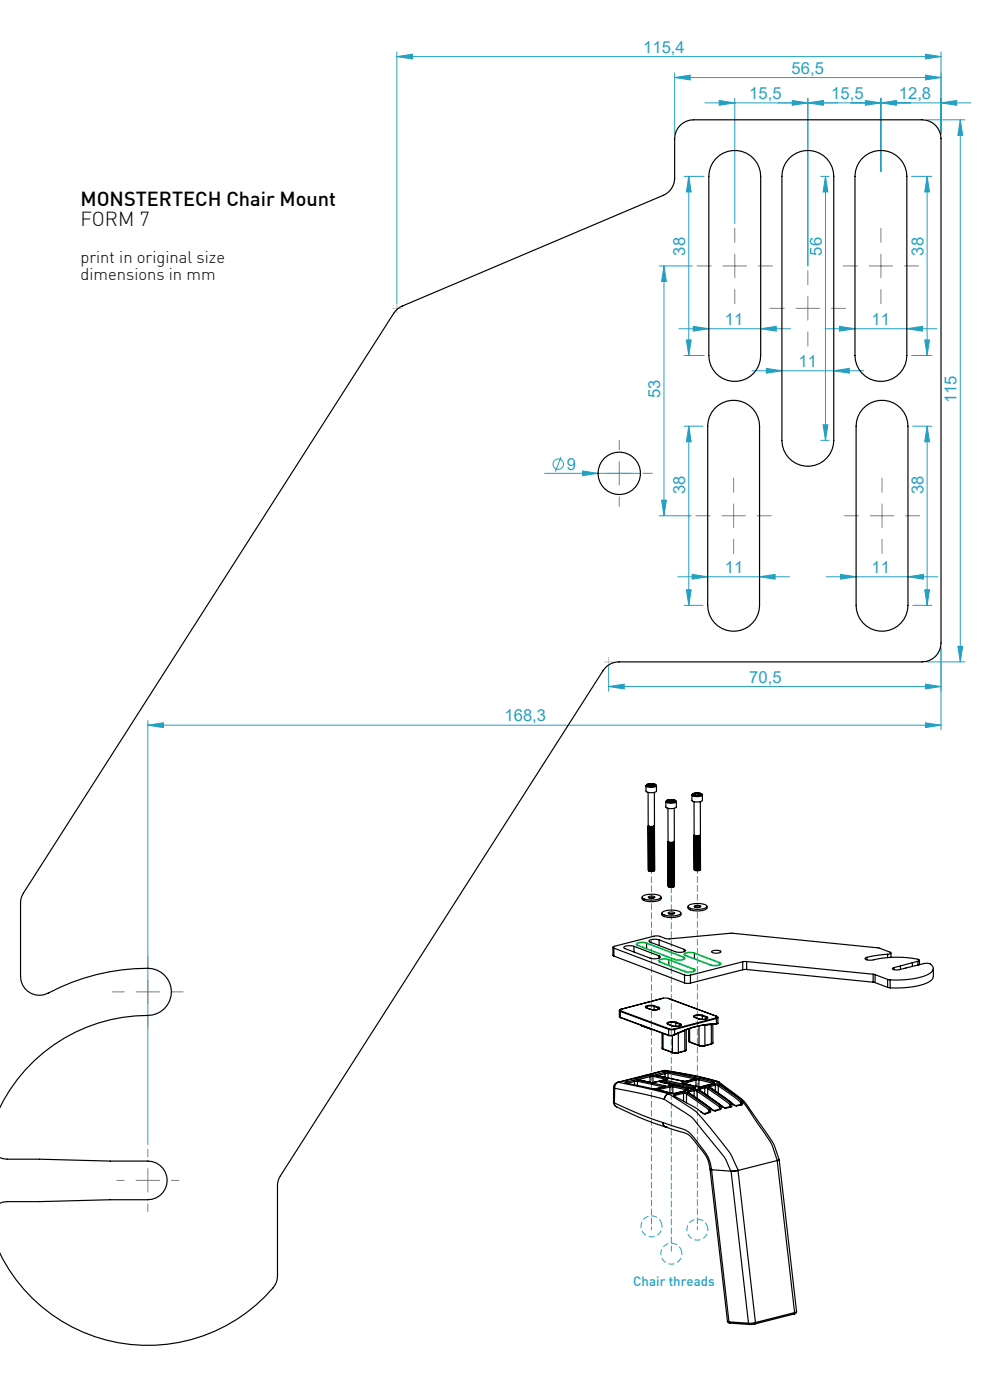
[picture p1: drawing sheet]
<svg xmlns="http://www.w3.org/2000/svg" width="210mm" height="297mm" viewBox="0 0 210 297" stroke-linecap="round" stroke-linejoin="round" font-family="sans-serif">
<defs><g id="words">
<g font-size="4.2">
<text x="17.1" y="43.7">MONSTERTECH Chair Mount</text>
<text x="17.1" y="47.9">FORM 7</text>
</g>
<g font-size="3.5" fill="#24a0c2">
<text x="136.4" y="11.2">115,4</text>
<text x="167.9" y="15.7">56,5</text>
<text x="158.9" y="21">15,5</text>
<text x="176.3" y="21">15,5</text>
<text x="190.7" y="21">12,8</text>
<text x="145.3" y="54.2" transform="rotate(-90 145.3 54.2)">38</text>
<text x="174.3" y="54.2" transform="rotate(-90 174.3 54.2)">56</text>
<text x="195.9" y="54.2" transform="rotate(-90 195.9 54.2)">38</text>
<text x="153.8" y="68.9">11</text>
<text x="184.9" y="68.9">11</text>
<text x="169.4" y="77.9">11</text>
<text x="140.1" y="84.5" transform="rotate(-90 140.1 84.5)">53</text>
<text x="202.9" y="85.5" transform="rotate(-90 202.9 85.5)">115</text>
<text x="120.2" y="99.7">9</text>
<text x="145.3" y="104.9" transform="rotate(-90 145.3 104.9)">38</text>
<text x="195.9" y="104.9" transform="rotate(-90 195.9 104.9)">38</text>
<text x="153.8" y="121.6">11</text>
<text x="184.9" y="121.6">11</text>
<text x="158.9" y="144.9">70,5</text>
<text x="107" y="153.1">168,3</text>
</g>
<g font-size="3.5">
<text x="17.1" y="55.8">print in original size</text>
<text x="17.1" y="59.3">dimensions in mm</text>
</g>
<text font-size="2.8" fill="#24a0c2" x="134.3" y="272.8">Chair threads</text>
</g></defs>
<g fill="none" stroke="#24a0c2" stroke-width=".21">
<path d="M84.2 12l3.3-.5v1zM84.2 11v53.4M84.2 12h115.4M143.1 16.5l3.3-.6v1.1zM143.1 15.5v12.9M143.1 16.5h56.5M196.3 15.9l3.3 .6-3.3 .5zM196.3 11.5l3.3 .5-3.3 .5zM199.6 11v17.4M145.1 37.4h4.3M146.1 37.4l.5 3.3h-1zM146.1 37.4v38"/>
<path d="M152.6 21.3l3.3 .5-3.3 .5zM155.9 20.8v26.6M168.1 21.3l3.3 .5-3.3 .5zM171.4 21.8l3.3-.5v1zM171.4 20.8v35.6M174.1 37.4h1.8M175.1 37.4v56M175.1 37.4l.5 3.3h-1zM183.6 21.3l3.3 .5-3.3 .5zM186.9 21.8l3.3-.5v1zM186.9 20.8v15.6M193.4 37.4h4.3"/>
<path d="M196.6 25.4h8.1M196.7 37.4l.5 3.3h-1zM196.7 37.4v38M199.6 21.8l3.3-.5v1zM203.7 25.4l.5 3.3h-1zM203.7 25.4v115M206 21.8h-56.5M139.8 56.4h7.1M140.8 56.4v53M140.8 56.4l.6 3.3h-1.1zM144 69.7h23.7M145.1 75.4h4.3"/>
<path d="M145.6 72.1h1l-.5 3.3zM147.1 69.2l3.3 .5-3.3 .5zM159.5 78.7h23.7M161.4 69.7l3.3-.5v1zM162.6 78.1l3.3 .6-3.3 .5zM175 69.7h23.7M176.9 78.7l3.3-.6v1.1zM178.1 69.2l3.3 .5-3.3 .5zM192.4 69.7l3.3-.5v1zM193.4 75.4h4.3M196.2 72.1h1l-.5 3.3zM119.1 96.9l-1.3 3.1"/>
<path d="M123.6 99.9l3.3 .5-3.3 .5zM145.1 90.4h4M146.1 90.4l.5 3.3h-1zM146.1 90.4v38M174.1 93.4h1.8M174.6 90.1h1l-.5 3.3zM193.6 90.4h4.1M196.7 90.4l.5 3.3h-1zM196.7 90.4v38M115.5 100.4h20.4M139.8 109.4h6.8M140.3 106.1h1.1l-.6 3.3z"/>
<path d="M143.8 122.4h23.7M145.1 128.4h4M145.6 125.1h1l-.5 3.3zM146.8 121.9l3.3 .5-3.3 .5zM161.1 122.4l3.3-.5v1zM175.2 122.4h23.7M178.3 121.9l3.3 .5-3.3 .5zM192.6 122.4l3.3-.5v1zM193.6 128.4h4.1M196.2 125.1h1l-.5 3.3zM199.6 137.4v17.4M203.2 137.1h1l-.5 3.3z"/>
<path d="M31.4 153.8l3.3-.5v1.1zM31.4 152.8v90M31.4 153.8h168.2M129.1 145.6l3.3-.5v1.1zM129.1 141.4v5.2M129.1 145.6h70.5M196.3 153.3l3.3 .5-3.3 .6zM196.3 145.1l3.3 .5-3.3 .6zM196.6 140.4h8.1"/>
<circle cx="118.4" cy="98.5" r="1.1"/>
</g>
<path d="M83.2 65.4h2M84.2 64.4v2M129.1 139.4v2M128.1 140.4h2" fill="none" stroke="#c0c0c0" stroke-width=".21"/>
<path d="M140.3 259.5a2.22 2.22 0 0 0-3.7-.9 2.22 2.22 0 0 0 1 3.7 2.22 2.22 0 0 0 2.8-2.6l-.1-.2M144.5 265.3a2.22 2.22 0 0 0-3.7-.9 2.22 2.22 0 0 0 1 3.7 2.22 2.22 0 0 0 2.8-2.6l-.1-.2M150.1 260.2a2.22 2.22 0 0 0-3.7-.9 2.22 2.22 0 0 0 .9 3.7 2.22 2.22 0 0 0 2.8-2.6v-.2" fill="none" stroke="#24a0c2" stroke-width=".21" stroke-dasharray="1.3 .6" stroke-dashoffset=".3" stroke-linecap="butt"/>
<g fill="none" stroke="#808080" stroke-width=".21" stroke-dasharray="15.2 1.3 1.3 1.3">
<path d="M150.9 56.4h-3M155.9 51.4v-3M160.9 56.4h3M181.9 56.4h-3M186.9 51.4v-3M191.9 56.4h3M155.9 61.4v3M166.4 65.4h-3M171.4 60.4v-3M171.4 70.4v3M176.4 65.4h3M186.9 61.4v3"/>
<path d="M131.4 95.4v-2M126.4 100.4h-2M131.4 105.4v2M136.4 100.4h2M150.6 109.4h-3M155.6 114.4v3M155.6 104.4v-3M160.6 109.4h3M182.1 109.4h-3M187.1 114.4v3M187.1 104.4v-3M192.1 109.4h3"/>
<path d="M26.4 210.4h-2.5M31.4 205.4v-2.5M31.4 215.4v2.5M36.4 210.4h2.5M26.4 250.4h-1.6M31.4 245.4v-1.6M31.4 255.4v1.6M36.4 250.4h1.6"/>
</g>
<g fill="none" stroke="#808080" stroke-width=".21">
<path d="M153.4 56.4h5M155.9 53.9v5M184.4 56.4h5M186.9 53.9v5M168.9 65.4h5M171.4 62.9v5M131.4 97.9v5M128.9 100.4h5M153.1 109.4h5M155.6 106.9v5M184.6 109.4h5M187.1 106.9v5"/>
<path d="M28.9 210.4h5M31.4 207.9v5M28.9 250.4h5M31.4 247.9v5"/>
</g>
<path d="M138.2 184.8v76.1" fill="none" stroke="#24a0c2" stroke-width=".21" stroke-dasharray="1.3 .6" stroke-dashoffset=".7"/>
<path d="M142.4 188.3v77.1" fill="none" stroke="#24a0c2" stroke-width=".21" stroke-dasharray="1.3 .6" stroke-dashoffset=".1"/>
<path d="M147.9 184.7v76.2" fill="none" stroke="#24a0c2" stroke-width=".21" stroke-dasharray="1.3 .6" stroke-dashoffset=".6"/>
<g fill="#24a0c2">
<path d="M123.6 99.9l3.3 .5-3.3 .5z"/>
<path d="M84.2 12l3.3-.5v1zM196.3 11.5l3.3 .5-3.3 .5zM129.1 145.6l3.3-.5v1.1zM196.3 145.1l3.3 .5-3.3 .6z"/>
<path d="M171.4 21.8l3.3-.5v1zM152.6 21.3l3.3 .5-3.3 .5z"/>
<path d="M196.2 72.1h1l-.5 3.3zM196.7 37.4l.5 3.3h-1z"/>
<path d="M174.6 90.1h1l-.5 3.3zM175.1 37.4l.5 3.3h-1z"/>
<path d="M196.2 125.1h1l-.5 3.3zM196.7 90.4l.5 3.3h-1z"/>
<path d="M146.1 90.4l.5 3.3h-1zM145.6 125.1h1l-.5 3.3zM140.8 56.4l.6 3.3h-1.1zM140.3 106.1h1.1l-.6 3.3z"/>
<path d="M146.1 37.4l.5 3.3h-1zM145.6 72.1h1l-.5 3.3zM203.7 25.4l.5 3.3h-1zM203.2 137.1h1l-.5 3.3z"/>
<path d="M147.1 69.2l3.3 .5-3.3 .5zM161.4 69.7l3.3-.5v1z"/>
<path d="M143.1 16.5l3.3-.6v1.1zM196.3 15.9l3.3 .6-3.3 .5zM168.1 21.3l3.3 .5-3.3 .5zM186.9 21.8l3.3-.5v1zM178.1 69.2l3.3 .5-3.3 .5zM192.4 69.7l3.3-.5v1zM146.8 121.9l3.3 .5-3.3 .5zM161.1 122.4l3.3-.5v1zM183.6 21.3l3.3 .5-3.3 .5zM199.6 21.8l3.3-.5v1zM31.4 153.8l3.3-.5v1.1zM196.3 153.3l3.3 .5-3.3 .6z"/>
<path d="M162.6 78.1l3.3 .6-3.3 .5zM176.9 78.7l3.3-.6v1.1zM178.3 121.9l3.3 .5-3.3 .5zM192.6 122.4l3.3-.5v1z"/>
</g>
<g fill="none" stroke="#000" stroke-width=".25">
<path d="M151.8 33.7a5.5 5.5 0 0 1 6-1.4 5.5 5.5 0 0 1 3.6 5.1v38a5.5 5.5 0 0 1-5.5 5.5 5.5 5.5 0 0 1-5.5-5.5v-38a5.5 5.5 0 0 1 1.4-3.7zM167.3 33.7a5.5 5.5 0 0 1 6-1.4 5.5 5.5 0 0 1 3.6 5.1v56a5.5 5.5 0 0 1-5.5 5.5 5.5 5.5 0 0 1-5.5-5.5v-56a5.5 5.5 0 0 1 1.4-3.7zM182.8 33.7a5.5 5.5 0 0 1 6-1.4 5.5 5.5 0 0 1 3.6 5.1v38a5.5 5.5 0 0 1-5.5 5.5 5.5 5.5 0 0 1-5.5-5.5v-38a5.5 5.5 0 0 1 1.4-3.7zM151.6 86.7a5.5 5.5 0 0 1 6-1.4 5.5 5.5 0 0 1 3.5 5.1v38a5.5 5.5 0 0 1-5.5 5.5 5.5 5.5 0 0 1-5.5-5.5v-38a5.5 5.5 0 0 1 1.5-3.7zM183 86.7a5.5 5.5 0 0 1 6.1-1.4 5.5 5.5 0 0 1 3.5 5.1v38a5.5 5.5 0 0 1-5.5 5.5 5.5 5.5 0 0 1-5.5-5.5v-38a5.5 5.5 0 0 1 1.4-3.7zM137.2 166.5a1.67 1.67 0 0 1 1.9 .1 1.67 1.67 0 0 1-1.9-.1zM137.5 175.3a1.01 1.01 0 0 0 1.3 0M137.5 175.5a1.01 1.01 0 0 0 1.3 .1M137.5 175.7a1.01 1.01 0 0 0 1.3 .1M137.5 175.9v.1M137.5 176.1v.1M137.5 176.4h.1"/>
<path d="M137.5 176.6h.1M137.5 176.8h.1M137.5 177h.1M137.5 177.2h.1M137.6 175.6l.5 .2 .7-.1a1.01 1.01 0 0 1-1.3 0zM137.6 175.9l.5 .1 .7-.1a1.01 1.01 0 0 1-1.3 0zM137.6 176.1l.5 .1 .7-.1a1.01 1.01 0 0 1-1.3 0zM137.6 176.3l.5 .1 .7-.1a1.01 1.01 0 0 1-1.3 0zM137.6 176.5l.5 .2 .7-.2a1.01 1.01 0 0 1-1.3 0zM137.6 176.7l.5 .2 .7-.2a1.01 1.01 0 0 1-1.3 0zM137.6 176.9l.5 .2 .7-.1a1.01 1.01 0 0 1-1.3-.1zM137.6 177.1l.5 .2 .7-.1a1.01 1.01 0 0 1-1.3 0z"/>
<path d="M137.6 177.3l.5 .2 .7-.1a1.01 1.01 0 0 1-1.3 0zM137.6 177.5l.5 .2 .7-.1a1.01 1.01 0 0 1-1.3 0zM137.6 177.8l.5 .1 .7-.1a1.01 1.01 0 0 1-1.3 0zM137.6 178l.5 .1 .7-.1a1.01 1.01 0 0 1-1.3 0zM137.6 178.2l.5 .1 .7-.1a1.01 1.01 0 0 1-1.3 0zM137.6 178.4l.5 .2 .7-.2a1.01 1.01 0 0 1-1.3 0zM137.6 178.6l.5 .2 .7-.2a1.01 1.01 0 0 1-1.3 0zM137.6 178.8l.5 .2 .7-.1a1.01 1.01 0 0 1-1.3 0zM137.6 179l.5 .2 .7-.1a1.01 1.01 0 0 1-1.3 0zM137.6 179.2l.5 .2 .7-.1a1.01 1.01 0 0 1-1.3 0zM137.6 179.4l-.1 .1a1.01 1.01 0 0 0 1.3 0l-.7 .1-.5-.1M137.6 179.7h-.1a1.01 1.01 0 0 0 1.3 0l-.7 .1-.5-.1"/>
<path d="M137.6 179.9h-.1a1.01 1.01 0 0 0 1.3 0l-.7 .1-.5-.1M137.7 166.4v.3M138.4 166.4l.4 .1-.3 .2h-.6l-.4-.1 .2-.2M138.4 166.4h-.7M138.4 166.4v.3M138.8 175.2a.69 .69 0 0 1-1.1 .3l-.2-.2 .6 .1 .7-.2M138.8 175.4a.69 .69 0 0 1-1.1 .3l-.2-.2 .6 .1 .7-.2M138.8 168.1v7a1.17 1.17 0 0 1-1.3 0v-7M138.8 175.3h.1M138.8 175.5v.1M138.8 175.7v.1M138.8 176a1.18 1.18 0 0 1-1.3 0"/>
<path d="M138.8 175.9v.1M138.8 176.1v.1M138.8 176.2a1.17 1.17 0 0 1-1.3 0M138.8 176.4a1.02 1.02 0 0 1-1.3 0M138.8 176.6a1.02 1.02 0 0 1-1.3 0M138.8 176.8a1.02 1.02 0 0 1-1.3 0M138.8 177a1.02 1.02 0 0 1-1.3 0M138.8 177.2a1.02 1.02 0 0 1-1.3 0M138.8 177.4a1 1 0 0 1-1.3 0M138.8 177.6a1 1 0 0 1-1.3 0M138.8 177.8a1 1 0 0 1-1.3 0M138.8 178a1 1 0 0 1-1.3 0"/>
<path d="M138.8 178.3a1 1 0 0 1-1.3 0M138.8 178.5a1 1 0 0 1-1.3 0M138.8 178.7a1 1 0 0 1-1.3 0M138.8 178.9a1 1 0 0 1-1.3 0M138.8 179.1a1 1 0 0 1-1.3 0M138.8 179.3a1 1 0 0 1-1.3 0M138.8 179.5a1 1 0 0 1-1.3 0M138.8 179.7a1 1 0 0 1-1.3 0M138.8 179.9a1 1 0 0 1-1.3 0M139.2 166.7a1.62 1.62 0 0 0-2.2 0M139.2 166.7a1.92 1.92 0 0 1-2.2 0M139.2 166.7l.1 1.1a1.93 1.93 0 0 1-2.3 0v-1.1"/>
<path d="M141.4 169.9a1.67 1.67 0 0 1 1.9 .1 1.67 1.67 0 0 1-1.9-.1zM141.8 178.6h-.1a1.01 1.01 0 0 0 1.3 0l-.7 .2-.5-.2M141.8 178.8h-.1a1.01 1.01 0 0 0 1.3 0l-.7 .2-.5-.2M141.8 179l-.1 .1a1.01 1.01 0 0 0 1.3 0l-.7 .1-.5-.2M141.8 179.2l-.1 .1a1.01 1.01 0 0 0 1.3 0l-.7 .1-.5-.2M141.8 179.4l-.1 .1a1.01 1.01 0 0 0 1.3 0l-.7 .1-.5-.1M141.8 179.6l-.1 .1a1.01 1.01 0 0 0 1.3 0l-.7 .1-.5-.1M141.8 179.9h-.1a1.01 1.01 0 0 0 1.3 0l-.7 .1-.5-.1M141.9 169.8v.3M142.6 169.7l.4 .2-.2 .2h-.7l-.4-.1 .2-.2M142.6 169.7l-.7 .1M142.6 169.7v.4"/>
<path d="M143 171.5v7a1.18 1.18 0 0 1-1.3 0v-7M143 178.7a1 1 0 0 1-1.3 0M143 178.9a1 1 0 0 1-1.3 0M143 179.1a1 1 0 0 1-1.3 0M143 179.3a1 1 0 0 1-1.3 0M143 179.5a1 1 0 0 1-1.3 0M143 179.7a1 1 0 0 1-1.3 0M143 179.9a1 1 0 0 1-1.3 0M143.5 170a1.62 1.62 0 0 0-2.3 .1M143.5 170.1v1.1a1.93 1.93 0 0 1-2.3 0v-1.1M143.5 170.1a1.92 1.92 0 0 1-2.3 0M146.8 168.7a1.95 1.95 0 0 0 2.2-.1v1.2a1.93 1.93 0 0 1-2.2 0z"/>
<path d="M146.9 168.5a1.67 1.67 0 0 1 1.9 .1 1.67 1.67 0 0 1-1.9-.1zM147.2 178.5a1.01 1.01 0 0 0 1.4 .1M147.2 178.7a1.01 1.01 0 0 0 1.4 .1M147.2 179a1.01 1.01 0 0 0 1.4 0M147.2 179.2a1.01 1.01 0 0 0 1.4 0M147.2 179.4h.1M147.2 179.6h.1M147.3 179.8v.1M147.5 168.4v.2M148.1 168.3l.4 .2-.2 .2h-.6l-.5-.1 .3-.2M148.1 168.3l-.6 .1M148.1 168.3v.4"/>
<path d="M148.5 177.2l-.6 .2-.6-.2M148.5 177.2a.69 .69 0 0 1-1 .2l-.2-.2M148.5 177.4a.69 .69 0 0 1-1 .2l-.2-.2 .6 .2 .6-.2M148.5 177.6a.69 .69 0 0 1-1 .2l-.2-.1 .6 .1 .6-.2M148.5 177.8a.69 .69 0 0 1-1 .3l-.2-.2 .6 .1 .6-.2M148.5 178a.69 .69 0 0 1-1 .3l-.2-.2 .6 .1 .6-.2M148.5 178.2a.69 .69 0 0 1-1 .3l-.2-.2 .6 .1 .6-.1M148.5 178.4a.69 .69 0 0 1-1 .3l-.2-.2 .6 .1 .6-.1M148.5 178.7a.69 .69 0 0 1-1 .2l-.2-.2 .6 .1 .6-.1M148.5 178.9a.69 .69 0 0 1-1 .2l-.2-.2 .6 .1 .6-.1M148.5 179.1a.69 .69 0 0 1-1 .2l-.2-.2 .6 .2 .6-.2M148.5 179.3a.69 .69 0 0 1-1 .2l-.2-.2 .6 .2 .6-.2"/>
<path d="M148.5 179.5a.69 .69 0 0 1-1 .2l-.2-.1 .6 .1 .6-.2M148.5 179.7a.69 .69 0 0 1-1 .3l-.2-.2 .6 .1 .6-.2M148.5 179.9a.69 .69 0 0 1-1 .3l-.2-.2 .6 .1 .6-.2M148.6 170.1v7a1.17 1.17 0 0 1-1.4 0v-7M148.6 177.3a1 1 0 0 1-1.4 0M148.6 177.5a1 1 0 0 1-1.4 0M148.6 177.7a1 1 0 0 1-1.4 0M148.6 177.9a1 1 0 0 1-1.4 0M148.6 178.1a1 1 0 0 1-1.4 0M148.6 178.3a1 1 0 0 1-1.4 0M148.6 178.5v.1M148.6 178.7v.1"/>
<path d="M148.6 179h.1M148.6 179.2h.1M148.6 179.4a1.17 1.17 0 0 1-1.4 0M148.6 179.4h.1M148.6 179.6a1.17 1.17 0 0 1-1.3 0M148.6 179.6h.1M148.6 179.8a1.02 1.02 0 0 1-1.3 .1M149 168.6a1.62 1.62 0 0 0-2.2 .1M136.3 190.1a4.2 4.2 0 0 1 3.9 .1v.1a3.4 3.4 0 0 1-3.3 .5l-.6-.3zM137.5 184.6h.1M137.5 184.6l.2 .1M137.5 190.2a1.34 1.34 0 0 1 1.4 .1 1.24 1.24 0 0 1-1.4 0z"/>
<path d="M137.6 184.7l.1 .1M137.6 180.1h-.1a1.01 1.01 0 0 0 1.3 0l-.7 .1-.5-.1M137.6 180.3h-.1a1.01 1.01 0 0 0 1.3 0l-.7 .2-.5-.2M137.6 180.5h-.1a1.01 1.01 0 0 0 1.3 0l-.7 .2-.5-.2M137.6 180.7l-.1 .1a1.01 1.01 0 0 0 1.3 0l-.7 .1-.5-.2M137.6 180.9l-.1 .1a1.01 1.01 0 0 0 1.3 0l-.7 .1-.5-.2M137.6 181.1l-.1 .1a1.01 1.01 0 0 0 1.3 0l-.7 .1-.5-.2M137.6 181.3l-.1 .1a1.01 1.01 0 0 0 1.3 0l-.7 .1-.5-.1M137.6 181.6h-.1a1.01 1.01 0 0 0 1.3 0l-.7 .1-.5-.1M138.7 190.5h-.9M138.8 181.8l-.7 .1-.5-.1M138.8 182l-.7 .1-.5-.1"/>
<path d="M138.8 182.2l-.7 .2-.5-.2M138.8 182.4l-.7 .2-.5-.2M138.8 182.6l-.7 .2-.5-.2M138.8 182.8l-.7 .2-.5-.2M138.8 183l-.7 .2-.5-.2M138.8 183.3l-.7 .1-.5-.1M138.8 183.5l-.7 .1-.5-.1M138.8 183.7l-.7 .1-.5-.1M138.8 183.9l-.7 .1-.5-.1M138.8 184.1l-.7 .2-.5-.2M138.8 184.3l-.7 .2-.5-.2M138.8 184.5l-.7 .2-.5-.2"/>
<path d="M138.8 181.8a.69 .69 0 0 1-1.1 .2l-.1-.2M138.8 182a.69 .69 0 0 1-1.1 .2l-.1-.2M138.8 182.2a.69 .69 0 0 1-1.1 .2l-.1-.2M138.8 182.4a.69 .69 0 0 1-1.1 .2l-.1-.2M138.8 182.6a.69 .69 0 0 1-1.1 .2l-.1-.2M138.8 182.8a.69 .69 0 0 1-1.1 .3l-.1-.3M138.8 183a.69 .69 0 0 1-1 .3l-.2-.3M138.8 183.2a.69 .69 0 0 1-1 .3l-.2-.3M138.8 183.5a.69 .69 0 0 1-1 .2l-.2-.2M138.8 183.7a.69 .69 0 0 1-1 .2l-.2-.2M138.8 183.9a.69 .69 0 0 1-1 .2l-.2-.2M138.8 184.1a.69 .69 0 0 1-1 .2l-.2-.2"/>
<path d="M138.8 184.3a.69 .69 0 0 1-1 .2l-.2-.2M138.8 184.5a.69 .69 0 0 1-1 .2l-.2-.2M138.8 184.7a1.05 1.05 0 0 1-1.1 .1M138.8 180.2a1 1 0 0 1-1.3 0M138.8 180.4a1 1 0 0 1-1.3 0M138.8 180.6a1 1 0 0 1-1.3 0M138.8 180.8a1 1 0 0 1-1.3 0M138.8 181a1 1 0 0 1-1.3 0M138.8 181.2a1 1 0 0 1-1.3 0M138.8 181.4a1 1 0 0 1-1.3 0M138.9 181.6a1 1 0 0 1-1.4 0M138.9 181.8a1 1 0 0 1-1.4 0"/>
<path d="M138.9 182.1a1 1 0 0 1-1.4 0M138.9 182.3a1 1 0 0 1-1.4 0M138.9 182.5a1 1 0 0 1-1.4 0M138.9 182.7a1 1 0 0 1-1.4 0M138.9 182.9a1 1 0 0 1-1.4 0M138.9 183.1a1 1 0 0 1-1.4 0M138.9 183.3a1 1 0 0 1-1.4 0M138.9 183.5a1 1 0 0 1-1.4 0M138.9 183.7a1 1 0 0 1-1.4 0M138.9 184a1 1 0 0 1-1.4 0M138.9 184.2a1 1 0 0 1-1.4 0M138.9 184.4a1 1 0 0 1-1.4 0"/>
<path d="M138.9 184.6a1.15 1.15 0 0 1-1.2 .1M138.9 184.6h.1M139.8 199.4a2.57 2.57 0 0 0-2.1 .2l.2 .3 5.4 2a2.58 2.58 0 0 0 2.1-.2l-.2-.3M139.8 199.4l5.4 2M139.8 199.4v1.2M140.2 190.3v.4a3.4 3.4 0 0 1-3.5 .4l-.4-.3-.1-.5M140.5 193.5a4.2 4.2 0 0 1 3.9 .1v.1a3.4 3.4 0 0 1-3.2 .5l-.7-.3zM141.7 185.9a1.01 1.01 0 0 0 1.4 0M141.7 186.1a1.01 1.01 0 0 0 1.4 0M141.7 186.3a1.01 1.01 0 0 0 1.4 0M141.7 186.5a1.01 1.01 0 0 0 1.4 0M141.7 186.7a1.01 1.01 0 0 0 1.4 0"/>
<path d="M141.7 186.9v.1M141.7 187.1v.1M141.7 187.3v.1M141.7 187.5v.1M141.7 187.8h.1M141.7 188h.1M141.8 193.6a1.34 1.34 0 0 1 1.3 .1 1.25 1.25 0 0 1-1.4 0zM141.8 180.1h-.1a1.01 1.01 0 0 0 1.3 0l-.7 .1-.5-.1M141.8 180.3h-.1a1.01 1.01 0 0 0 1.3 0l-.7 .1-.5-.1M141.8 180.5h-.1a1.01 1.01 0 0 0 1.3 0l-.7 .2-.5-.2M142.9 193.9h-.9M143 180.7l-.7 .2-.5-.2"/>
<path d="M143 180.9l-.7 .2-.5-.2M143 181.1l-.7 .2-.5-.2M143 181.3l-.7 .2-.5-.1M143 181.6l-.7 .1-.5-.1M143 181.8l-.7 .1-.5-.1M143 182l-.7 .1-.5-.1M143 182.2l-.7 .1-.5-.1M143 182.4l-.7 .2-.5-.2M143 182.6l-.7 .2-.5-.2M143 182.8l-.7 .2-.5-.2M143 183l-.7 .2-.5-.2M143 183.2l-.7 .2-.5-.1"/>
<path d="M143 183.5l-.7 .1-.5-.1M143 183.7l-.7 .1-.5-.1M143 183.9l-.7 .1-.5-.1M143 184.1l-.7 .1-.5-.1M143 184.3l-.7 .2-.5-.2M143 184.5l-.7 .2-.5-.2M143 184.7l-.7 .2-.5-.2M143 180.7a.69 .69 0 0 1-1.1 .2l-.1-.2M143 180.9a.69 .69 0 0 1-1.1 .3l-.1-.3M143 181.1a.69 .69 0 0 1-1.1 .3l-.1-.3M143 181.3a.69 .69 0 0 1-1.1 .3l-.1-.3M143 181.5a.69 .69 0 0 1-1.1 .3l-.1-.3"/>
<path d="M143 181.8a.69 .69 0 0 1-1.1 .2l-.1-.2M143 182a.69 .69 0 0 1-1.1 .2l-.1-.2M143 182.2a.69 .69 0 0 1-1.1 .2l-.1-.2M143 182.4a.69 .69 0 0 1-1.1 .2l-.1-.2M143 182.6a.69 .69 0 0 1-1 .2l-.2-.2M143 182.8a.69 .69 0 0 1-1 .3l-.2-.3M143 183a.69 .69 0 0 1-1 .3l-.2-.3M143 183.2a.69 .69 0 0 1-1 .3l-.2-.3M143 183.4a.69 .69 0 0 1-1 .3l-.2-.3M143 183.7a.69 .69 0 0 1-1 .2l-.2-.2M143 183.9a.69 .69 0 0 1-1 .2l-.2-.2M143 184.1a.69 .69 0 0 1-1 .2l-.2-.2"/>
<path d="M143 184.3a.69 .69 0 0 1-1 .2l-.2-.2M143 184.5a.69 .69 0 0 1-1 .2l-.2-.2M143 184.7a.69 .69 0 0 1-1 .3l-.2-.3M143 184.9a.69 .69 0 0 1-1 .3l-.3-.2 .6 .1 .7-.2M143 185.1a.69 .69 0 0 1-1 .3l-.3-.2 .6 .1 .7-.1M143 185.3a.69 .69 0 0 1-1 .3l-.3-.2 .6 .1 .7-.1M143 185.6a.69 .69 0 0 1-1 .2l-.3-.2 .6 .1 .7-.1M143 185.8a.69 .69 0 0 1-1 .2l-.3-.2 .6 .1 .7-.1M143 186a.69 .69 0 0 1-1 .2l-.3-.2 .6 .1 .7-.1M143 186.2a.69 .69 0 0 1-1 .2l-.3-.2 .6 .2 .7-.2M143 186.4a.69 .69 0 0 1-1 .2l-.3-.2 .6 .2 .7-.2M143 186.6a.69 .69 0 0 1-1 .3l-.3-.2 .6 .1 .7-.2"/>
<path d="M143 186.8a.69 .69 0 0 1-1 .3l-.3-.2 .6 .1 .7-.2M143 187a.69 .69 0 0 1-1 .3l-.3-.2 .6 .1 .7-.1M143 187.2a.69 .69 0 0 1-1 .3l-.3-.2 .6 .1 .7-.1M143 187.5a.69 .69 0 0 1-1 .2l-.3-.2 .6 .1 .7-.1M143 187.7a.69 .69 0 0 1-1 .2l-.2-.2 .5 .1 .7-.1M143 187.9a.69 .69 0 0 1-1 .2l-.2-.2 .5 .2 .7-.2M143 188a1 1 0 0 1-1.2 0M143 180.1a1 1 0 0 1-1.3 .1M143 180.4a1 1 0 0 1-1.3 0M143 180.6a1 1 0 0 1-1.3 0M143 180.8a1 1 0 0 1-1.3 0M143.1 181a1 1 0 0 1-1.4 0"/>
<path d="M143.1 181.2a1 1 0 0 1-1.4 0M143.1 181.4a1 1 0 0 1-1.4 0M143.1 181.6a1 1 0 0 1-1.4 0M143.1 181.8a1 1 0 0 1-1.4 0M143.1 182a1 1 0 0 1-1.4 .1M143.1 182.3a1 1 0 0 1-1.4 0M143.1 182.5a1 1 0 0 1-1.4 0M143.1 182.7a1 1 0 0 1-1.4 0M143.1 182.9a1 1 0 0 1-1.4 0M143.1 183.1a1 1 0 0 1-1.4 0M143.1 183.3a1 1 0 0 1-1.4 0M143.1 183.5a1 1 0 0 1-1.4 0"/>
<path d="M143.1 183.7a1 1 0 0 1-1.4 0M143.1 183.9a1 1 0 0 1-1.4 .1M143.1 184.2a1 1 0 0 1-1.4 0M143.1 184.4a1 1 0 0 1-1.4 0M143.1 184.6a1 1 0 0 1-1.4 0M143.1 184.8a1 1 0 0 1-1.4 0M143.1 185a1 1 0 0 1-1.4 0M143.1 185.2a1 1 0 0 1-1.4 0M143.1 185.4a1 1 0 0 1-1.4 0M143.1 185.6a1 1 0 0 1-1.4 0M143.1 185.9h.1M143.1 186.1h.1"/>
<path d="M143.1 186.3h.1M143.1 186.5h.1M143.1 186.7h.1M143.1 186.9v.1M143.1 187a1.17 1.17 0 0 1-1.4 0M143.1 187.1a1.02 1.02 0 0 1-1.4 .1M143.1 187.3a1.02 1.02 0 0 1-1.4 .1M143.1 187.5a1.02 1.02 0 0 1-1.4 .1M143.1 187.8a1.02 1.02 0 0 1-1.4 0M143.1 188a1.04 1.04 0 0 1-1.4 0M144.4 193.7v.3a3.4 3.4 0 0 1-3.5 .4l-.4-.2-.1-.5M146.1 192.1a4.2 4.2 0 0 1 3.8 .1l.1 .1a3.4 3.4 0 0 1-3.3 .5l-.7-.3z"/>
<path d="M147.3 180v.1M147.3 180.2v.1M147.3 180.4v.1M147.3 184.4v.1M147.3 192.2a1.34 1.34 0 0 1 1.4 .1 1.25 1.25 0 0 1-1.5 0zM147.3 181.4l.6 .2 .7-.1a1.01 1.01 0 0 1-1.3 0zM147.3 181.6l.6 .2 .7-.1a1.01 1.01 0 0 1-1.3 0zM147.3 181.8l.6 .2 .7-.1a1.01 1.01 0 0 1-1.3 0zM147.3 182l.6 .2 .7-.1a1.01 1.01 0 0 1-1.3 0zM147.3 182.3l.6 .1 .7-.1a1.01 1.01 0 0 1-1.3 0zM147.3 182.5l.6 .1 .7-.1a1.01 1.01 0 0 1-1.3 0zM147.3 182.7l.6 .1 .7-.1a1.01 1.01 0 0 1-1.3 0z"/>
<path d="M147.3 182.9l.6 .2 .7-.2a1.01 1.01 0 0 1-1.3 0zM147.3 183.1l.6 .2 .7-.2a1.01 1.01 0 0 1-1.3 0zM147.3 183.3l.6 .2 .7-.1a1.01 1.01 0 0 1-1.3 0zM147.3 183.5l.6 .2 .7-.1a1.01 1.01 0 0 1-1.3 0zM147.3 183.7l.6 .2 .7-.1a1.01 1.01 0 0 1-1.3 0zM147.3 183.9l.6 .2 .7-.1a1.01 1.01 0 0 1-1.3 0zM147.3 184.2l.6 .1 .7-.1a1.01 1.01 0 0 1-1.3 0zM147.3 184.4l.6 .1 .7-.1a1.01 1.01 0 0 1-1.3 0zM148.4 192.5h-.9M148.5 180.1a.69 .69 0 0 1-1 .3l-.2-.2 .6 .1 .6-.1M148.5 180.4a.69 .69 0 0 1-1 .2l-.2-.2 .6 .1 .6-.1M148.5 180.6a.69 .69 0 0 1-1 .2l-.2-.2 .6 .1 .6-.1"/>
<path d="M148.5 180.8a.69 .69 0 0 1-1 .2l-.2-.2 .6 .1 .6-.1M148.5 181a.69 .69 0 0 1-1 .2l-.2-.2 .6 .2 .6-.2M148.5 181.2a.69 .69 0 0 1-1 .2l-.2-.2 .6 .2 .6-.2M148.6 184.5a1 1 0 0 1-1.3 0M148.6 180a1.02 1.02 0 0 1-1.3 .1M148.6 180.2a1.02 1.02 0 0 1-1.3 .1M148.6 180.4a1.02 1.02 0 0 1-1.3 .1M148.6 180.6a1 1 0 0 1-1.3 0M148.6 180.9a1 1 0 0 1-1.3 0M148.6 181.1a1 1 0 0 1-1.3 0M148.6 181.3a1 1 0 0 1-1.3 0M148.6 181.5a1 1 0 0 1-1.3 0"/>
<path d="M148.6 181.7a1 1 0 0 1-1.3 0M148.6 181.9a1 1 0 0 1-1.3 0M148.6 182.1a1 1 0 0 1-1.3 0M148.6 182.3a1 1 0 0 1-1.3 0M148.6 182.5a1 1 0 0 1-1.3 0M148.6 182.8a1 1 0 0 1-1.3 0M148.6 183a1 1 0 0 1-1.3 0M148.6 183.2a1 1 0 0 1-1.3 0M148.6 183.4a1 1 0 0 1-1.3 0M148.6 183.6a1 1 0 0 1-1.3 0M148.6 183.8a1 1 0 0 1-1.3 0M148.6 184a1 1 0 0 1-1.3 0"/>
<path d="M148.6 184.2a1 1 0 0 1-1.3 0M148.6 184.5a1.16 1.16 0 0 1-1.3 0M148.6 184.4v.1M150 192.3v.3a3.4 3.4 0 0 1-3.6 .4l-.4-.2v-.5M130 201v1.6l.2 .2M130.2 201.1l-.2-.2 .3-.2 8.7-2.1h.8l1.4 .5 .7 .1 13.3-1.2 31.1 3.1 2.7 1-.2 .2-.5 .1M130.2 201.1l15 5.7M130.2 201.1v1.7M130.2 202.8l15 5.7M131.4 214.4l.2 .2M131.4 214.4v1.2M131.4 214.4h.1"/>
<path d="M131.4 215.6l.3 .3M131.4 215.6l.2 .2M131.6 214.6l10.2 3.8M131.6 214.6v1.2M131.6 215.8l10.3 3.9M131.6 215.8l10.2 3.8M131.7 214.4l-.1 .2M131.7 214.4l10.2 3.8M131.7 214.1l-.3 .3M131.7 214.1l-.2 .2 .2 .1M134.5 200.8a2.57 2.57 0 0 0-2.2 .2l.3 .2 5.3 2.1a2.58 2.58 0 0 0 2.2-.2l-.3-.3M134.5 200.8l5.3 2"/>
<path d="M134.5 200.8v1.2M135.9 217.5l.2 .1M136 217.5h.1M136.1 217.5v.1M136.1 217.5h.1M136.1 217.6l2 .8M137.1 213.8h.1M137.1 213.8l.9 .3M137.2 200.1v1.2M137.2 213.8h.1M138.1 218.3h.1M138.1 218.3v.1"/>
<path d="M138.1 218.4h.4M138.8 213.5a1.51 1.51 0 0 0-1.8 .2l.2 .1M138.8 213.5l.8 .3M138.8 213.5v.8M138.8 213.4a1.95 1.95 0 0 0-1.9 .2l.2 .2M138.8 213.4v.1M138.8 213.4l.9 .3M139.6 213.8l.2 .2a1.86 1.86 0 0 1-1.8 .1M139.6 213.8v.4M139.7 213.7l.2 .2a1.69 1.69 0 0 1-1.9 .2M139.7 213.7l-.1 .1M139.8 202.8v.5"/>
<path d="M140.4 219.2v3.1M140.6 211.8h.1M140.6 219.2l.1 3.3M140.6 211.8h1.1M140.6 211.8l-8.9 2.3M141.6 217.2l.2 .1M141.7 217.3h.1M141.7 217.3l.9 .3M141.7 211.8h.1M141.7 211.8l10.3 3.8M141.8 217.3h.1M141.8 218.4h1.3"/>
<path d="M141.8 218.4v1.2M141.8 219.6l.1 .1M141.9 203.6v1.2M141.9 218.2l1.1 .1M141.9 218.2l-.1 .2M142.6 219.7v3.5M143 218.3l.1 .1M143 219.6l-1.1 .1M143.1 218.4v1.1M143.1 219.5l-1.3 .1M143.1 219.5l-.1 .1M143.3 217a1.93 1.93 0 0 0-1.7 .2"/>
<path d="M143.3 217l.9 .3M143.3 217v.7M143.4 216.9a1.95 1.95 0 0 0-1.9 .2l.2 .2M143.4 216.9l-.1 .1M143.4 216.9l.9 .3M143.9 219.2l-.9 .4M143.9 219.2l-.4 .1M143.9 219.2v4.1M144.2 217.3l.2 .2a1.86 1.86 0 0 1-1.8 .1M144.2 217.3v.3M144.3 217.2l.2 .2a1.69 1.69 0 0 1-1.9 .2M144.3 217.2l-.1 .1"/>
<path d="M145 203.1v.4M145.2 201.4v.5M145.2 206.8l1.3 .1M145.2 206.8v1.7M145.2 208.5l1.3 .1M145.2 218.6l-1.2 .5M145.2 218.6l-1.3 .6M145.2 218.6l.1 4.3M145.3 218.6h-.1M145.5 218.5l-.3 .1M145.6 218.4v4.3M146.1 218.3v2.6"/>
<path d="M146.3 218.2v2.8M146.5 206.9v1.7M147.2 205.6v.5M147.3 202.2v1.2M147.3 215.8h.1M147.3 215.8l.9 .3M147.4 215.8h.1M148.2 216.1h.1M148.3 217.7v4.1M149 215.5a1.51 1.51 0 0 0-1.8 .2l.2 .1M149 215.5l.8 .3M149 215.5v.8"/>
<path d="M149.1 215.4a1.95 1.95 0 0 0-2 .2l.2 .2M149.1 215.4l-.1 .1M149.1 215.4l.8 .3M149.5 217.5h-.5M149.5 217.5v4.3M149.5 217.4v.1M149.8 215.8l.2 .2a1.86 1.86 0 0 1-1.8 .1M149.8 215.8v.4M149.9 215.7l.3 .2a1.69 1.69 0 0 1-2 .2M149.9 215.7l-.1 .1M150.9 217.4l.3-.1v3.9M150.9 217.4l-1.4 .1"/>
<path d="M150.9 217.4v4M150.9 201.9a1.71 1.71 0 0 1 2 .1 1.71 1.71 0 0 1-2-.1zM151 217.3a19.3 19.3 0 0 0-5.7 1.3h-.1M151 217.3l-.1 .1M151.9 215.9l.1 .2M151.9 215.9l-8.9 2.4M152 216.1l-8.9 2.3M152 216.1v1.1M152 217.2a20 20 0 0 0-8.9 2.3M152 217.2l-1 .1M152 215.6l.3 .3M152 215.6l.2 .2-.3 .1"/>
<path d="M152.3 217.1l-.3 .1M152.3 215.9v1.2l-.4 .1M152.3 215.9l-.3 .2M152.3 215.9h.1M152.6 204.2v.5M157.5 204l-11 2.9M157.5 204l.1 1.7M157.6 205.7l-11.1 2.9M158.4 204h-.9M158.4 204l26.8 2.7M158.4 204v1.7M158.4 205.7h-.8"/>
<path d="M158.4 205.7l26.8 2.7M183.9 203.1l-.4 .2a1.86 1.86 0 0 0 1.8 .3 20.9 20.9 0 0 1 9.7 0l-.3 .3M183.9 203.1v.5M185.2 206.7l.4 .1M185.2 206.7v1.7M185.2 208.4l.4 .1M185.6 206.8l2.7 1M185.6 206.8v1.7M185.6 208.5l2.7 1M188.3 202.4l-4.4 .7M188.3 202.4v.7M188.3 207.8l.5 .1"/>
<path d="M188.3 207.8v1.7M188.3 209.5l.5 .1M188.8 207.9v1.7M189 202.2v.9M189.6 205.3l-.3 .1a1.16 1.16 0 0 0 1.5 .3l5.3-1.3a1.27 1.27 0 0 1 1.4 .2 1.27 1.27 0 0 1 .3 1.4 7.9 7.9 0 0 1-5 1.8l-4 .1M189.6 205.3v.4M191 204.9l-1.4 .4M191 204.9v.7M193.5 204.2l-2.5 .7M193.5 204.2v.8M194.7 203.9l-1.2 .3M194.7 203.9v.8"/>
<path d="M195 203.7v1M198 205.5v1.7a2.23 2.23 0 0 1-2 1.6 20.1 20.1 0 0 1-7.2 .8M-.1 235a35.3 35.3 0 0 1 32.4-19.7 5 5 0 0 0 4-5.4 5 5 0 0 0-4.9-4.5 46.8 46.8 0 0 0-22 5.6 4 4 0 0 1-5-3.9v-15.5a4 4 0 0 1 .6-2.2l78.5-122.9a4 4 0 0 1 1.8-1.6l55.4-23.4a4 4 0 0 0 2.4-3.7v-8.4a4 4 0 0 1 4-4h48.5a4 4 0 0 1 4 4v107a4 4 0 0 1-4 4h-64.3a4 4 0 0 0-3.4 1.9l-68.4 107.1a4 4 0 0 0-.6 2.2v19a4 4 0 0 1-1 2.6 35 35 0 0 1-57.9-7.4M130.1 233.8a1.11 1.11 0 0 0 .7 1M130.1 233.8l.2 .2M130.2 230.7l-.1 3.1M130.2 230.7l.2 .2M130.3 234a80 80 0 0 0 10.3 4.1M130.3 234l.2 .5 .3 .3M130.4 230.9l-.1 3.1M130.4 230.9l6.1 1.2 4.4 1.1M130.8 234.8l4.9 2.3 5.5 2"/>
<path d="M131 229.6a1.11 1.11 0 0 0-.8 1.1M131.2 229.6l10.6 2.4M131.2 229.6a1.21 1.21 0 0 0-.8 1.3M131.2 229.6h-.2M132.7 229.8l5.7 1.1M132.7 229.8h.1M132.8 229.6l-.2 .1 .1 .1M134.4 229.2l-1.6 .4M134.4 229.2l.2 .2M134.6 229.4l-1.7 .4-.1-.2M134.6 229.4v.7M135 229l3 .6"/>
<path d="M135.1 229h.1M135.1 229l2.9 .6M135.1 229h-.1M135.1 228.8l-.2 .1 .1 .1M135.1 228.8l.2 .3M135.2 229.4h-.6M135.2 229.4l5.6 1.2M135.2 229.4v.9M135.4 229.1l5.7 1.2M135.4 229.1l-1 .1M135.4 229.1l-.2 .3M137.7 228.1l-2.6 .7"/>
<path d="M137.7 228.1l.2 .3M137.9 228.4l-2.6 .7M137.9 228.4v1.2M138 229.6h.1M138.5 228.3l-.6 .1M138.5 228.3l2.9 .7M138.5 228.3v1.3M138.7 228.1l2.9 .6M138.7 228.1h-1M138.7 228.1l-.2 .2M138.9 229.6h-.9M138.9 229.6h.1"/>
<path d="M139.2 228.2l5.7 1.2M139.2 228.1v.1M139.2 228.2h.1M139.2 231.1l3 .8M139.2 231.1h.1M139.3 231.1h.1M139.3 227.9l-.3 .1 .2 .2M139.3 230.9h-.9M139.3 231.1l2.9 .8M139.3 230.9h.1M139.3 230.9l-.2 .1 .1 .1M140.1 229.6l6 1.3"/>
<path d="M140.2 229.6h.1M140.2 229.6l4.8 1M140.2 229.6h-.1M140.2 229.3l-.2 .1 .1 .2M140.2 229.3l.2 .3 .2-.1M140.4 222.3l.3 .2M140.4 222.3l.3 .3M140.5 229.3l.1 .2M140.5 229.3h-.3M140.6 229.5v.2M140.6 238.1l3.3 1.1a5.6 5.6 0 0 1 3.9 3l1.7 2.2 .8 1.3 .7 2.5-.4-.1a7.3 7.3 0 0 0-2.1-4.6l-.8-.9a5 5 0 0 0-4-2.7l-2.5-.8M140.6 238.1a.75 .75 0 0 0 .9 1"/>
<path d="M140.6 238.1l.2 .6 .4 .4M140.7 222.5v.1M140.7 222.5l1.9 .7M140.7 222.6l2 .7M140.8 227.1l-9.8 2.5M140.9 233.2l3.1 2a12.5 12.5 0 0 1 5.3 4.9l4.3 5.3 1.4 3.1M140.9 227.5l-1.6 .4M140.9 227.5l.2 .3M140.9 227.1l-9.7 2.5M140.9 227.1a66.2 66.2 0 0 1 11 2.3M140.9 227.1h-.1M141 230.6l-1.7 .3"/>
<path d="M141 230.6h.1M141.1 227.8l-1.7 .4-.1-.3M141.1 227.8v.7M141.1 230.5l-.2 .1M141.1 230.3l.1 .2-.2 .1M141.1 230.3l-.2 .3M141.1 239.1h.1M141.2 227.1a72.3 72.3 0 0 1 11.1 2.3M141.2 227.1h-.3M141.2 227.1h-.4M141.2 229.5h-.6M141.2 229.5v.3"/>
<path d="M141.2 229.5l6 1.3M141.4 229.2l-.9 .1M141.4 229.2l6 1.3M141.4 229.2l-.2 .3M141.5 228.9l-2.6 .7M141.5 228.9h.1M141.6 228.9h-.2M141.6 228.7l.1 .1-.2 .1M141.6 228.7l-.2 .2M141.7 227.7l-.6 .1M141.7 227.7v1M141.7 227.7l5.7 1.2"/>
<path d="M141.8 232a1.32 1.32 0 0 0-.9 1.2M141.8 232h.1M141.8 232a1.42 1.42 0 0 0-.9 1.2M141.8 232l4.6 3a8.6 8.6 0 0 1 2.8 2.6l4 4.9a12.2 12.2 0 0 1 2.7 4.3l.7 1.5M141.8 227.4l5.8 1.2M141.8 227.4l-.9 .1M141.8 227.4l-.1 .3M141.9 230.3l-.9 .3M141.9 230.3l.2 .3M142.1 230.6l-2.6 .6-.2-.3M142.1 230.6v1.2M142.2 231.9h.1"/>
<path d="M142.2 231.9h.2M142.3 231.9h.1M142.3 231.9l.9 .1M142.4 231.9h-.1M142.4 231.9l.7 .1M142.6 223.2l1.3 .1M142.6 223.2l.1 .1M142.7 223.3h.1M142.7 230.6h-.6M142.7 230.6l2.9 .6M142.7 230.6v1.4M142.7 223.3l1.2 .1"/>
<path d="M142.9 230.3l2.9 .6M142.9 230.3h-1M142.9 230.3l-.2 .3M143.1 232.5v.1M143.1 232h.1M143.1 232.6l4.2 2.3 1.4 1M143.1 232.1l-.2 .3 .2 .2M143.1 232.1l.1 .3M143.2 232.4l-.1 .1M143.2 232.4v.3M143.9 223.3v.1M144.8 229.8l2.9 .7"/>
<path d="M144.8 229.8h.1M144.8 229.8l1.6 .4M144.9 229.6l-.3 .1 .2 .1M144.9 231.7l.9 .1M144.9 231.7l-1.8 .4M144.9 231.7l.1 .2M145 229.4h-.1M145 231.9l.6 .2M145 231.9l-1.8 .5M145 231.9v1.7M145.2 223l-1.3 .4M145.3 222.9l-.1 .1"/>
<path d="M145.3 222.9l-1.4 .4M145.6 222.7l-.4 .3M145.6 222.7l-.3 .2M145.6 232.1l4.8 3.4M145.6 232.1v1.9M145.6 231.2h.1M145.6 231.2v.1M145.7 231.3l-2.6 .7M145.7 231.3h.1M145.7 231.2v.1M145.7 231.3l-2.5 .7M145.8 231.3h-.1"/>
<path d="M145.8 230.8l.4 .1M145.8 230.9l-.2 .3M145.8 230.9l.1 .1M145.8 231.8l4.8 3.5M145.8 231.8l-.2 .3M145.8 229.3l-.8 .1M145.8 229.3l-.9 .1M145.8 229.3l-.9 .3M145.9 231h.1M145.9 231l-.2 .2M145.9 231l.1 .2-.3 .1M146 231.8l4.8 3.4"/>
<path d="M146 231.8h.1M146.1 220.9l.2 .1M146.1 220.9l.2 .2M146.1 231.8l4.8 3.4M146.1 231.4l-.2 .1 .1 .3M146.1 231.4l.1 .2M146.1 230.9h.1M146.2 230.9h.1M146.2 230.9h-.1M146.2 231.6l-.1 .2M146.2 231.6v.3M146.3 230.9h.1"/>
<path d="M146.3 230.9h-.1M146.3 230.9l.8 .1M146.3 221v.1M146.3 221l2 .8M146.3 221.1l2 .8M146.4 230.9h-.1M146.4 230.9l.6 .1M147 231h.1M147.1 231.1l1 .2M147.1 231.1l-1 .3M147.1 231.1l.1 .3M147.2 230.8h.1"/>
<path d="M147.2 230.8v.1M147.2 231.4l.7 .1M147.2 231.4l-1 .2M147.2 231.4v1.2M147.3 230.9l-.3 .1M147.3 230.9h.1M147.3 230.8v.1M147.3 230.9l-.2 .1M147.4 230.5l-.2 .3M147.4 230.5l.1 .1M147.4 228.9l-1.6 .4M147.5 228.9l-1.7 .4"/>
<path d="M147.5 228.9l.1 .2M147.5 228.9h-.1M147.5 230.6h.1M147.5 230.6l-.2 .2M147.5 230.4l.4 .1M147.5 230.6l.1 .2-.3 .1M147.6 228.8l-.2 .1M147.6 228.6l.1 .1-.2 .2M147.6 228.6l-.2 .3M147.6 229.1l-2.6 .8-.1-.3M147.6 229.1v1.3M147.7 230.5h.1"/>
<path d="M147.8 230.5h-.1M147.8 230.5h.1M147.9 231.5l4.7 3.4M147.9 231.5v1.5M147.9 230.5h.1M147.9 230.5h-.1M147.9 230.5l.8 .1M147.9 230.5l.7 .1M148.1 231.3l4.7 3.3M148.1 231.3l-.2 .2M148.2 231.2l4.8 3.4M148.2 231.2h.1"/>
<path d="M148.3 229.1h-.7M148.3 229.1l2.9 .7M148.3 229.1v1.5M148.3 221.8h1.2M148.3 221.8v.1M148.3 221.9h1.2M148.3 231.2h.1M148.3 231.2l4.8 3.4M148.3 230.8l-.2 .1 .1 .3M148.3 230.8l.2 .3M148.4 228.8l2.9 .7M148.4 228.8l-.9 .1"/>
<path d="M148.4 228.8l-.1 .3M148.5 231.1l-.2 .1M148.5 231.1v.2M148.6 230.6h.1M148.7 235.9l.8 .3M148.7 235.9l.6 .4h.3M149.4 230.5l.9 .2M149.4 230.5l-1.1 .3M149.4 230.5l.1 .3M149.5 236.2l.1 .1M149.5 230.8l.6 .1M149.5 230.8l-1 .3"/>
<path d="M149.5 230.8v1.2M149.5 221.8v.1M150.1 230.9l4.8 3.4M150.1 230.9v1.6M150.3 230.7l4.8 3.4M150.3 230.7l-.2 .2M150.4 235.5v.4M150.4 235.9l.1 .1M150.4 235.9l-.9 .3M150.5 230.6l4 2.8 .8 .7M150.5 230.6l.1 .1M150.5 236l-.9 .3"/>
<path d="M150.6 230.7h.1M150.6 230.7l3.6 2.5M150.6 230.2l-.2 .2 .1 .2M150.6 230.2l.1 .3M150.6 235.3l.2 .3-.3 .4M150.6 235.3l-.2 .2M150.7 230.5l-.1 .2M150.7 230.5v.2M150.8 235.2l.4 .3 .5 .2M150.8 235.2h.1M150.9 221.5l-1.4 .4M150.9 235.2l.8 .5"/>
<path d="M150.9 221.4v.1M150.9 221.4l-1.4 .4M151.2 229.8h.1M151.2 229.8v.1M151.2 229.9l-2.6 .7M151.2 229.9h.1M151.2 221.2l-.3 .3M151.2 221.2l-.3 .2M151.3 229.9l-2.6 .7M151.3 229.5l-.1 .3M151.3 229.5l.1 .1M151.4 229.6h.1"/>
<path d="M151.4 229.6l-.2 .2M151.5 229.6v.2l-.2 .1M151.5 229.6l-.3 .2M151.6 230l1 .1M151.6 230l-1 .2M151.6 230l.1 .2M151.7 230.2l.7 .1M151.7 230.2l-1 .3M151.7 230.2v1.2M151.9 229.4l.1 .1M151.9 229.4l.6 .1M151.9 229.4h.1"/>
<path d="M152 229.5h.1M152 229.5l3.4 2.5a11.8 11.8 0 0 1 4.3 4.9l2.2 3.2a14 14 0 0 1 3 6.1M152 229.5l.5 .1M152.4 230.3l3.5 2.6 1.2 1M152.4 230.3v1.6M152.5 229.6l2.2 1.6a12.1 12.1 0 0 1 4.1 3.7l4 5.8a12.6 12.6 0 0 1 2.5 5.3M152.6 230.1l3.6 2.6 1.2 1M152.6 230.1l-.2 .2M152.6 234.9v.4M152.6 235.3l.2 .1M152.6 235.3l-1 .3M152.8 235.4l-1.1 .3"/>
<path d="M152.8 234.6l.2 .4-.2 .4M152.8 234.6l-.2 .3M153 234.6l.5 .4 .5 .1M153 234.6h.1M153.1 234.6l.9 .5M154.6 233.5l.8 .6M154.9 234.3v.5M154.9 234.8l.1 .1M154.9 234.8l-1 .2M155 234.9l-1 .2M155.1 234.1l.2 .4-.3 .4M155.1 234.1l-.2 .2"/>
<path d="M155.3 234.1l.4 .4 .5 .1M155.3 234.1h.1M155.4 234.1l.7 .4M157.1 233.9v.4M157.1 234.3l.2 .1M157.1 234.3l-1 .2 .1 .1M157.3 234.4l-1.1 .2M157.4 233.7l.1 .5-.2 .2M157.4 233.7l-.3 .2M0 245.6l1.5 .3h6.9l15 .4h8a4.1 4.1 0 0 1 4.1 4.1 4.1 4.1 0 0 1-4.1 4.1h-8l-15 .4h-6.9l-1.6 .4M150.9 248.2l-.3-.1 3.7 32.2M150.9 248.2l4.1 .3"/>
<path d="M150.9 248.2l3.7 32.2M155 248.5h.1M155.1 248.5l3.7 32.2M156.5 248.3l-1.4 .2M156.5 248.3l3.7 32.3M156.6 248.3l-1.6 .2M156.6 248.3h-.1M164.9 246.2l-8.3 2.1M164.9 246.2l3.7 32.3M164.9 246.2h.1M165.3 246l-.4 .2M165.3 246l3.7 32.3"/>
<path d="M168.4 278.8l-8.3 2.1M168.6 278.5l-.2 .3M168.6 278.5l-8.4 2.1M169 278.3l-.2 .3-.4 .2M169 278.3l-.4 .2M154.3 280.3l.3 .1M154.3 280.3l.1 .3 .4 .1M154.6 280.4l.2 .3M154.6 280.4l4.2 .3M154.8 280.7l4.2 .3M158.8 280.7l.2 .3M160.1 280.9l-1.1 .1"/>
<path d="M160.2 280.6l-1.4 .1M160.2 280.6l-.1 .3"/>
<circle cx="131.4" cy="100.4" r="4.5"/>
</g>
<path d="M135.1 200.2a2.92 2.92 0 0 1 2.1-.1l8.1 3.1a1.57 1.57 0 0 1-2 .4l-8-3-.3-.2zM139.8 203.7a2.92 2.92 0 0 1 2.1-.1l5.5 2.2a1.57 1.57 0 0 1-1.9 .4l-5.5-2.1-.3-.2zM145.2 202.3a2.92 2.92 0 0 1 2.1-.1l5.6 2.2a1.57 1.57 0 0 1-1.9 .4l-5.6-2.1-.3-.2z" fill="none" stroke="#0c3" stroke-width=".35"/>
<use href="#words"/>
</svg>
